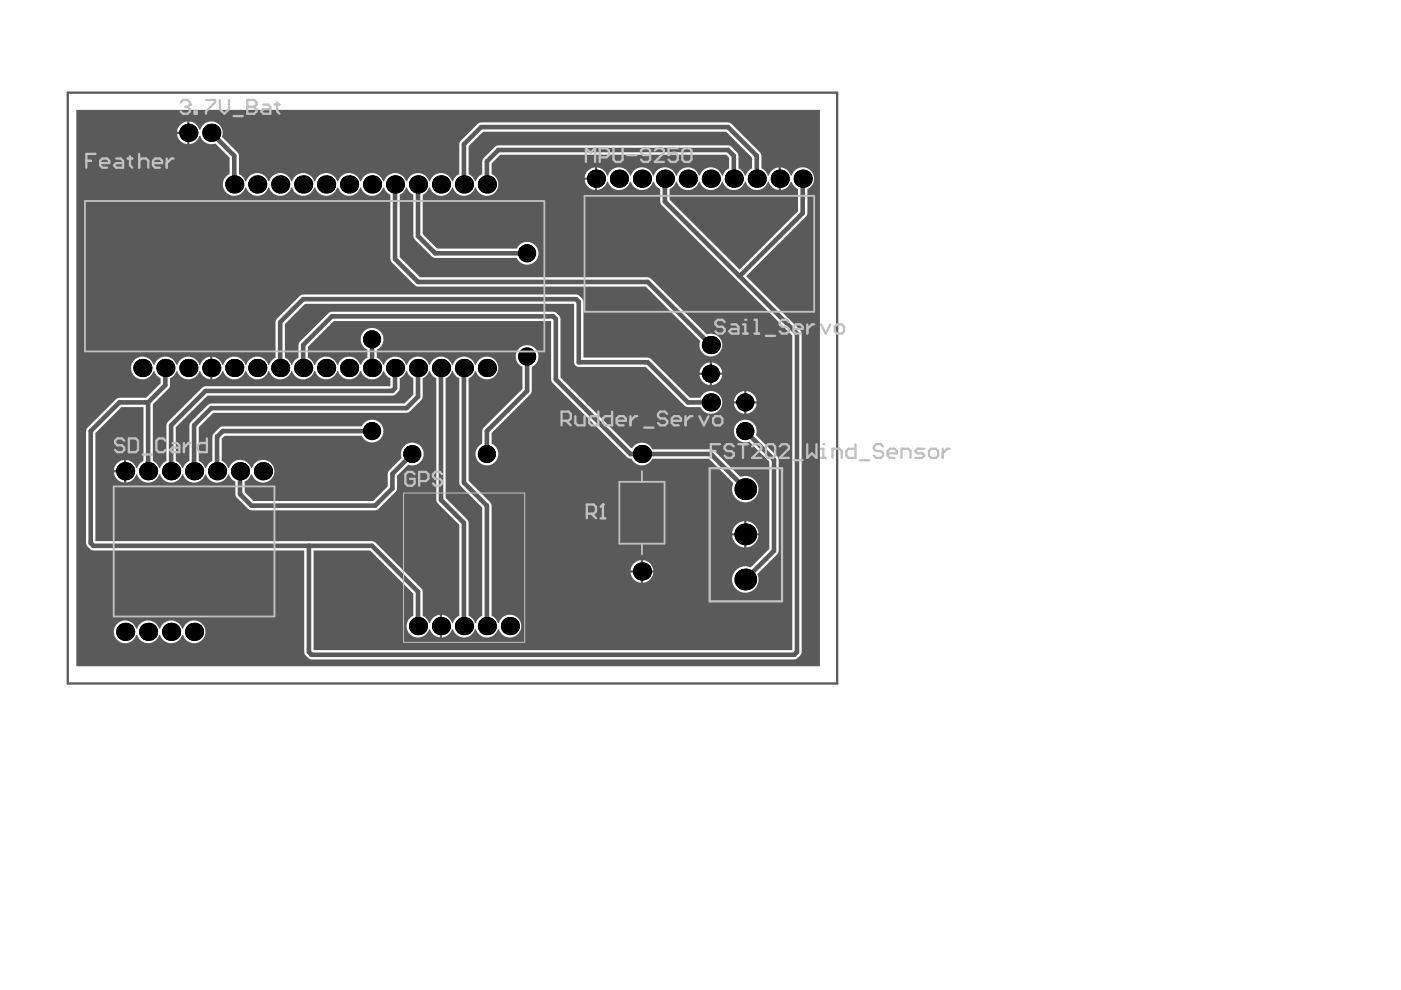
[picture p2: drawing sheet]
<svg xmlns="http://www.w3.org/2000/svg" width="297mm" height="210mm" viewBox="0 0 297 210" stroke-linecap="round" stroke-linejoin="round" font-family="sans-serif">
<path d="M14.4 19.6h163.1v125.3h-163.1z" fill="none" stroke="#5a5a5a" stroke-width=".49"/>
<g fill="#5a5a5a">
<path d="M37.3 90.6l6.7-6.7h39.2a2.01 2.01 0 0 0 1.5-1.6v-2.1a2.26 2.26 0 0 0 1.4-1.5h.2a2.26 2.26 0 0 0 1.3 1.5v3.5l-1.8 1.8-41.4 .1-4.2 4.2v7.9a2.26 2.26 0 0 0-1.4 1.5h-.2a2.26 2.26 0 0 0-1.3-1.5z"/>
<path d="M95.8 78.7h.3a2.26 2.26 0 0 0 1.3 1.5v22.1l.3 .7 4.5 4.6v22.9a2.26 2.26 0 0 0-1.3 1.6h-.2a2.26 2.26 0 0 0-1.3-1.6v-19.6l-.3-.7-4.6-4.6v-25.4a2.26 2.26 0 0 0 1.3-1.5z"/>
<path d="M99.4 31l3-3.1h51.6l5.5 5.5v2.3a2.26 2.26 0 0 0-1.4 1.5h-.2a2.26 2.26 0 0 0-1.3-1.5v-2.7a3.4 3.4 0 0 0-1.9-2.1l-49-.1-.7 .3-2.7 2.8-.1 3a2.26 2.26 0 0 0-1.3 1.5h-.2a2.26 2.26 0 0 0-1.3-1.5z"/>
<path d="M16.2 23.3h157.6v118h-157.6zM40.2 25.8v4.8a2.34 2.34 0 0 0 2-1.8h.3l.1 .3a2.41 2.41 0 0 0 3.1 1.3l3 3v3.5a2.41 2.41 0 0 0-.6 4 2.41 2.41 0 0 0 3.9-1.1h.2l.1 .2a2.41 2.41 0 0 0 2.4 1.5 2.41 2.41 0 0 0 2.1-1.7h.3l.1 .2a2.41 2.41 0 0 0 2.3 1.5 2.41 2.41 0 0 0 2.2-1.7h.3v.2a2.41 2.41 0 0 0 2.4 1.5 2.41 2.41 0 0 0 2.2-1.7h.2l.1 .2a2.41 2.41 0 0 0 2.4 1.5 2.41 2.41 0 0 0 2.2-1.7h.2l.1 .2a2.41 2.41 0 0 0 2.3 1.5 2.41 2.41 0 0 0 2.2-1.7h.3v.2a2.41 2.41 0 0 0 2.4 1.5 2.41 2.41 0 0 0 2.2-1.7h.2l.4 .8 1 .7v14l5.4 5.4 48.7 .1 11.6 11.5-.2 .5a2.42 2.42 0 0 0 2.5 2.8 2.42 2.42 0 0 0 2.3-2.9 2.42 2.42 0 0 0-3.2-1.8l-12.2-12-48.7-.1-4.3-4.3v-13.2a2.26 2.26 0 0 0 1.4-1.5h.2l.4 .8 .9 .7 .1 9.1 4.2 4.2 17.7 .1a2.42 2.42 0 0 0 3.7 .9 2.42 2.42 0 0 0 0-3.8 2.42 2.42 0 0 0-3.7 .9h-16.9l-3.1-3.1v-8.3l.9-.7 .4-.8h.3a2.4 2.4 0 0 0 2.3 1.7 2.4 2.4 0 0 0 2.3-1.7h.3v.2a2.41 2.41 0 0 0 2.4 1.5 2.41 2.41 0 0 0 2.2-1.7h.2l.1 .2a2.42 2.42 0 0 0 3.9 .9 2.42 2.42 0 0 0-.7-4v-2.2l1.9-1.9h47.9l.6 .6v2.3l-.9 .7-.4 .8h-.3a2.4 2.4 0 0 0-2.3-1.7 2.4 2.4 0 0 0-2.3 1.7h-.2l-.1-.2a2.41 2.41 0 0 0-2.4-1.5 2.41 2.41 0 0 0-2.2 1.7h-.2l-.1-.2a2.41 2.41 0 0 0-2.4-1.5 2.41 2.41 0 0 0-2.1 1.7h-.3l-.1-.2a2.41 2.41 0 0 0-2.3-1.5 2.41 2.41 0 0 0-2.2 1.7h-.3v-.2a2.41 2.41 0 0 0-2.4-1.5 2.41 2.41 0 0 0-2.2 1.7h-.2l-.1-.2a2.4 2.4 0 0 0-2-1.5v4.8a2.34 2.34 0 0 0 2.1-1.7h.2l.1 .2a2.41 2.41 0 0 0 2.4 1.5 2.41 2.41 0 0 0 2.1-1.7h.3l.1 .2a2.41 2.41 0 0 0 2.3 1.5 2.41 2.41 0 0 0 2.2-1.7h.3l.3 .8 1 .7v2.7l.3 .7 27.7 27.6v66.7h-101.5v-21.1h12l9.1 9.2v4.6a2.41 2.41 0 0 0-.6 4.1 2.41 2.41 0 0 0 3.9-1.2h.3l.1 .3a2.4 2.4 0 0 0 2 1.5v-4.9a2.34 2.34 0 0 0-2.1 1.8h-.3l-.4-.8-.9-.8v-5l-.3-.7-10-10-59.1-.1v-22.9l5.5-5.5h4.7v11.4a2.26 2.26 0 0 0-1.3 1.5h-.3v-.2a2.4 2.4 0 0 0-2-1.5v4.8a2.34 2.34 0 0 0 2-1.7h.3l.1 .2a2.41 2.41 0 0 0 2.3 1.5 2.41 2.41 0 0 0 2.2-1.7h.3v.2a2.41 2.41 0 0 0 2.4 1.5 2.41 2.41 0 0 0 2.2-1.7h.2l.1 .2a2.41 2.41 0 0 0 2.4 1.5 2.41 2.41 0 0 0 2.2-1.7h.2l.1 .2a2.41 2.41 0 0 0 2.3 1.5 2.41 2.41 0 0 0 2.2-1.7h.3l.4 .8 .9 .7 .1 3.1 2.9 2.9 26.6 .1 .7-.3 3.7-3.6 .3-.7v-2.7l2.4-2.4 .5 .2a2.42 2.42 0 0 0 2.7-2.5 2.42 2.42 0 0 0-2.9-2.3 2.42 2.42 0 0 0-1.8 3.2l-2.8 3-.1 3-3.1 3.1h-25.4l-1.8-1.8v-2.3a2.26 2.26 0 0 0 1.3-1.5h.2l.1 .2a2.42 2.42 0 0 0 3.8 1 2.42 2.42 0 0 0-.2-3.9 2.42 2.42 0 0 0-3.7 1.3h-.2l-.1-.2a2.41 2.41 0 0 0-2.3-1.5 2.41 2.41 0 0 0-2.2 1.7h-.3l-.4-.8-.9-.7v-4.7l.6-.6h29.1a2.42 2.42 0 0 0 3.7 .9 2.42 2.42 0 0 0 0-3.8 2.42 2.42 0 0 0-3.7 .9l-29.8 .1a3.4 3.4 0 0 0-1.9 2.1v5.1l-.9 .7-.4 .8h-.2a2.26 2.26 0 0 0-1.4-1.5v-7.1l3.1-3.1h41l.7-.3 2.6-2.7 .1-4.3 .9-.7 .4-.8h.3a2.26 2.26 0 0 0 1.3 1.5v25.8l.3 .7 4.6 4.6v19.2l-1 .8-.3 .8h-.3a2.34 2.34 0 0 0-2.1-1.8v4.9a2.34 2.34 0 0 0 2.1-1.8h.3v.3a2.41 2.41 0 0 0 2.4 1.5 2.41 2.41 0 0 0 2.2-1.8h.2l.1 .3a2.41 2.41 0 0 0 2.4 1.5 2.41 2.41 0 0 0 2.1-1.8h.3l.1 .3a2.42 2.42 0 0 0 3.7 1 2.42 2.42 0 0 0-.1-3.9 2.42 2.42 0 0 0-3.7 1.3h-.3l-.3-.8-1-.8v-23.7l-4.8-4.9v-21.7a2.26 2.26 0 0 0 1.3-1.5h.2l.1 .2a2.42 2.42 0 0 0 3.8 1 2.42 2.42 0 0 0-.2-3.9 2.42 2.42 0 0 0-3.7 1.4h-.2l-.1-.3a2.41 2.41 0 0 0-2.4-1.5 2.41 2.41 0 0 0-2.1 1.8h-.3l-.1-.3a2.41 2.41 0 0 0-2.3-1.5 2.41 2.41 0 0 0-2.2 1.8h-.3v-.3a2.41 2.41 0 0 0-2.4-1.5 2.41 2.41 0 0 0-2.2 1.8h-.2l-.1-.3a2.41 2.41 0 0 0-2.4-1.5 2.41 2.41 0 0 0-2.2 1.8h-.2l-.4-.9-.9-.7v-1.7a2.42 2.42 0 0 0 .9-3.7 2.42 2.42 0 0 0-3.8 0 2.42 2.42 0 0 0 .9 3.7v1.7l-.9 .7-.4 .9h-.3a2.4 2.4 0 0 0-2.3-1.8 2.4 2.4 0 0 0-2.3 1.8h-.2l-.1-.3a2.41 2.41 0 0 0-2.4-1.5 2.41 2.41 0 0 0-2.2 1.8h-.2l-.4-.9-.9-.7v-2.2l5.5-5.5h46l.1 12.7 16.1 16.2 .3 .2 .6 .1 .3 .4a2.42 2.42 0 0 0 4.1-.4h12l5.2 5.2a2.81 2.81 0 0 0 2 4 2.81 2.81 0 0 0 3.3-3.1 2.81 2.81 0 0 0-3.8-2.3l-5.9-5.8h-12.8a2.4 2.4 0 0 0-4.2-.3h-.3l-15-15v-12.7a2.16 2.16 0 0 0-1.5-1.2l-47.3 .1-6.4 6.3-.3 .7v2.6l-.9 .7-.4 .9h-.3a2.26 2.26 0 0 0-1.3-1.6v-7.1l4.3-4.3h57v12.4a.99 .99 0 0 0 1 1h14.2l8.2 8.2 .7 .3h2.7l.3 .5a2.42 2.42 0 0 0 3.7 .2 2.42 2.42 0 0 0-.4-3.7 2.42 2.42 0 0 0-3.6 1h-2.2l-8.6-8.4-14-.1v-11.8a2.01 2.01 0 0 0-1.6-1.6l-58.2 .1-5.4 5.4-.1 7.9-.9 .7-.4 .9h-.3a2.4 2.4 0 0 0-2.3-1.8 2.4 2.4 0 0 0-2.3 1.8h-.2l-.1-.3a2.41 2.41 0 0 0-2.4-1.5 2.41 2.41 0 0 0-2.1 1.8h-.3l-.1-.3a2.4 2.4 0 0 0-2-1.5v4.8a2.34 2.34 0 0 0 2.1-1.7h.3v.2a2.41 2.41 0 0 0 2.4 1.5 2.41 2.41 0 0 0 2.2-1.7h.2l.1 .2a2.41 2.41 0 0 0 2.4 1.5 2.41 2.41 0 0 0 2.1-1.7h.3l.1 .2a2.41 2.41 0 0 0 2.3 1.5 2.41 2.41 0 0 0 2.2-1.7h.3v.2a2.41 2.41 0 0 0 2.4 1.5 2.41 2.41 0 0 0 2.2-1.7h.2l.1 .2a2.41 2.41 0 0 0 2.4 1.5 2.41 2.41 0 0 0 2.2-1.7h.2l.1 .2a2.41 2.41 0 0 0 2.3 1.5 2.41 2.41 0 0 0 2.2-1.7h.3v.2a2.41 2.41 0 0 0 2.4 1.5 2.41 2.41 0 0 0 2.2-1.7h.2l.4 .8 1 .7v1.7l-39.6 .1-7.8 7.8-.1 7.9-.9 .7-.4 .8h-.3a2.26 2.26 0 0 0-1.3-1.5v-12l3.4-3.3 .3-.7v-1.5l.9-.7 .4-.8h.2a2.4 2.4 0 0 0 2.3 1.7 2.4 2.4 0 0 0 2.3-1.7h.3l.1 .2a2.4 2.4 0 0 0 2 1.5v-4.8a2.34 2.34 0 0 0-2.1 1.8h-.3v-.3a2.41 2.41 0 0 0-2.4-1.5 2.41 2.41 0 0 0-2.2 1.8h-.2l-.1-.3a2.41 2.41 0 0 0-2.4-1.5 2.41 2.41 0 0 0-2.1 1.8h-.3l-.1-.3a2.42 2.42 0 0 0-3.7-1 2.42 2.42 0 0 0 .1 3.9 2.42 2.42 0 0 0 3.7-1.3h.3l.3 .8 1 .7v1.1l-3.1 3-6.1 .1-6.6 6.6-.1 24.2a2.01 2.01 0 0 0 1.6 1.5h44.7v21.6a2.01 2.01 0 0 0 1.6 1.5l102.7-.1a2.16 2.16 0 0 0 1.2-1.4v-67.6l-.3-.7-11.5-11.4 12.7-12.7 .3-.7v-5.1a2.41 2.41 0 0 0 .6-4 2.41 2.41 0 0 0-3.9 1.1h-.3v-.2a2.4 2.4 0 0 0-2-1.5v4.8a2.34 2.34 0 0 0 2-1.7h.3l.4 .8 .9 .7v4.7l-12.4 12.4-14.8-14.9v-2.2l.9-.7 .4-.8h.2a2.4 2.4 0 0 0 2.3 1.7 2.4 2.4 0 0 0 2.4-1.7h.2l.1 .2a2.41 2.41 0 0 0 2.3 1.5 2.41 2.41 0 0 0 2.2-1.7h.3v.2a2.41 2.41 0 0 0 2.4 1.5 2.41 2.41 0 0 0 2.2-1.7h.2l.1 .2a2.41 2.41 0 0 0 2.4 1.5 2.41 2.41 0 0 0 2.2-1.7h.2l.1 .2a2.4 2.4 0 0 0 2 1.5v-4.8a2.34 2.34 0 0 0-2.1 1.7h-.2l-.4-.8-1-.7v-2.7l-.2-.7-6.1-6.1-.7-.2h-52.4l-.7 .2-3.9 4v6.7a2.26 2.26 0 0 0-1.3 1.5h-.3l-.1-.2a2.41 2.41 0 0 0-2.3-1.5 2.41 2.41 0 0 0-2.2 1.7h-.3v-.2a2.41 2.41 0 0 0-2.4-1.5 2.41 2.41 0 0 0-2.2 1.7h-.2l-.1-.2a2.41 2.41 0 0 0-2.4-1.5 2.41 2.41 0 0 0-2.2 1.7h-.2l-.1-.2a2.41 2.41 0 0 0-2.3-1.5 2.41 2.41 0 0 0-2.2 1.7h-.3v-.2a2.41 2.41 0 0 0-2.4-1.5 2.41 2.41 0 0 0-2.2 1.7h-.2l-.1-.2a2.41 2.41 0 0 0-2.4-1.5 2.41 2.41 0 0 0-2.2 1.7h-.2l-.1-.2a2.41 2.41 0 0 0-2.3-1.5 2.41 2.41 0 0 0-2.2 1.7h-.3l-.1-.2a2.41 2.41 0 0 0-2.3-1.5 2.41 2.41 0 0 0-2.2 1.7h-.3v-.2a2.41 2.41 0 0 0-2.4-1.5 2.41 2.41 0 0 0-2.2 1.7h-.2l-.4-.8-.9-.7-.1-4.3-3.5-3.6 .1-.5a2.41 2.41 0 0 0-1.9-2.7 2.41 2.41 0 0 0-2.8 1.7h-.3v-.3a2.4 2.4 0 0 0-2-1.4zM38 26.7l-.5 1.2h2.2v-2.1a2.35 2.35 0 0 0-1.7 .9zM37.5 28.4a2.39 2.39 0 0 0 2.2 2.2v-2.2zM124.4 36.4l-.4 1.2h2.1v-2.1a2.35 2.35 0 0 0-1.7 .9zM124 38.1a2.39 2.39 0 0 0 2.1 2.2v-2.2zM151 76.8v2.2h2.1a2.39 2.39 0 0 0-2.1-2.2zM148.8 77.8l-.5 1.2h2.2v-2.2a2.35 2.35 0 0 0-1.7 1zM151 79.5v2.1a2.39 2.39 0 0 0 2.1-2.1zM148.3 79.5a2.39 2.39 0 0 0 2.2 2.1v-2.1zM158.3 82.9v2.2h2.1a2.39 2.39 0 0 0-2.1-2.2zM156.1 83.8l-.5 1.3h2.2v-2.2a2.35 2.35 0 0 0-1.7 .9zM158.3 85.6v2.1a2.39 2.39 0 0 0 2.1-2.1zM155.6 85.6a2.39 2.39 0 0 0 2.2 2.1v-2.1zM109.8 74.1a2.41 2.41 0 0 0 1 3.7v4.7l-8.3 8.2-.3 .7v2.7a2.42 2.42 0 0 0-.9 3.7 2.42 2.42 0 0 0 3.8 0 2.42 2.42 0 0 0-.9-3.7v-2.3l8.5-8.5v-5.5a2.42 2.42 0 0 0 1-3.7 2.42 2.42 0 0 0-3.9 0zM24.6 98.4l-.5 1.3h2.2v-2.2a2.35 2.35 0 0 0-1.7 .9zM24.1 100.2a2.39 2.39 0 0 0 2.2 2.1v-2.1zM158.3 110.5v2.5h2.5a2.75 2.75 0 0 0-2.5-2.5zM155.8 111.6l-.4 .6-.2 .8h2.6v-2.5a2.71 2.71 0 0 0-2 1.1zM158.3 113.5v2.6a2.75 2.75 0 0 0 2.5-2.6zM155.2 113.5a2.75 2.75 0 0 0 2.6 2.6v-2.6zM156.1 89.9a2.42 2.42 0 0 0 0 2.9 2.42 2.42 0 0 0 2.8 .9l4.2 4.2v18.5l-3.9 3.9a2.81 2.81 0 0 0-4 2.2 2.81 2.81 0 0 0 3.2 3.2 2.81 2.81 0 0 0 2.2-4l4.2-4.2 .3-.7v-19.3l-.3-.7-4.5-4.5a2.42 2.42 0 0 0-1.1-3 2.42 2.42 0 0 0-3.1 .6zM136.3 118.8v2.1h2.2a2.39 2.39 0 0 0-2.2-2.1zM134.2 119.7l-.5 1.2h2.2v-2.1a2.35 2.35 0 0 0-1.7 .9zM136.3 121.4v2.2a2.39 2.39 0 0 0 2.2-2.2zM133.7 121.4a2.39 2.39 0 0 0 2.2 2.2v-2.2zM24.6 132.5a2.42 2.42 0 0 0 .8 3.6 2.42 2.42 0 0 0 3.4-1.5h.3a2.4 2.4 0 0 0 2.3 1.8 2.4 2.4 0 0 0 2.3-1.8h.3a2.4 2.4 0 0 0 2.3 1.8 2.4 2.4 0 0 0 2.3-1.8h.2a2.41 2.41 0 0 0 3.8 1.3 2.41 2.41 0 0 0 0-3.9 2.41 2.41 0 0 0-3.8 1.3h-.2a2.4 2.4 0 0 0-2.3-1.8 2.4 2.4 0 0 0-2.3 1.8h-.3a2.4 2.4 0 0 0-2.3-1.8 2.4 2.4 0 0 0-2.3 1.8h-.3a2.4 2.4 0 0 0-1.8-1.7 2.4 2.4 0 0 0-2.4 .9z"/>
</g>
<g fill="none" stroke="#5a5a5a" stroke-width=".97">
<path d="M44.8 28.2l4.9 4.8v6.1M83.8 39.1v15.8l4.8 4.9h48.7l13.4 13.4M88.6 39.1v11l3.7 3.6h19.5M141 37.9v4.9l15.8 15.8M155.6 37.9v-4.9l-1.2-1.2h-48.7l-2.5 2.4v4.9M160.5 37.9v-4.9l-6.1-6.1h-52.4l-3.6 3.7v8.5M170.2 37.9v7.3l-13.4 13.4M156.8 58.6l12.2 12.1v67.6l-.6 .5h-102.3l-.6-.5v-22.6M35.1 78v3.7l-3.7 3.6M59.4 78v-9.7l4.9-4.9h57.8l.6 .6v12.8h14.6l8.5 8.5h4.9M64.3 78v-4.8l6.1-6.1h46.9l.5 .5v12.9l15.9 15.8h17l7.3 7.3M78.9 71.9v6.1"/>
<path d="M83.8 78v4.3l-.6 .6h-39.6l-7.3 7.3v9.7M88.6 78v6.1l-2.4 2.4h-41.4l-3.7 3.7v9.7M93.5 78v28l4.9 4.9v21.9M98.4 78v24.3l4.8 4.9v25.6M111.8 75.6v7.3l-8.6 8.5v4.9M31.4 85.3v14.6M31.4 85.3h-6.1l-6.1 6.1v23.8l.6 .5h59.1l9.7 9.8v7.3M78.9 91.4h-31.7l-1.2 1.2v7.3M87.4 96.3l-4.2 4.2v3.1l-3.7 3.6h-26.2l-2.4-2.4v-4.9M158 91.4l6.1 6.1v19.3l-6.1 6.1"/>
</g>
<g fill="#000">
<circle cx="39.9" cy="28.2" r="1.92"/>
<circle cx="44.8" cy="28.2" r="1.92"/>
<circle cx="49.7" cy="39.1" r="1.92"/>
<circle cx="54.5" cy="39.1" r="1.92"/>
<circle cx="59.4" cy="39.1" r="1.92"/>
<circle cx="64.3" cy="39.1" r="1.92"/>
<circle cx="69.1" cy="39.1" r="1.92"/>
<circle cx="74" cy="39.1" r="1.92"/>
<circle cx="78.9" cy="39.1" r="1.92"/>
<circle cx="83.8" cy="39.1" r="1.92"/>
<circle cx="88.6" cy="39.1" r="1.92"/>
<circle cx="93.5" cy="39.1" r="1.92"/>
<circle cx="98.4" cy="39.1" r="1.92"/>
<circle cx="103.2" cy="39.1" r="1.92"/>
<circle cx="126.4" cy="37.9" r="1.92"/>
<circle cx="131.2" cy="37.9" r="1.92"/>
<circle cx="136.1" cy="37.9" r="1.92"/>
<circle cx="141" cy="37.9" r="1.92"/>
<circle cx="145.8" cy="37.9" r="1.92"/>
<circle cx="150.7" cy="37.9" r="1.92"/>
<circle cx="155.6" cy="37.9" r="1.92"/>
<circle cx="160.5" cy="37.9" r="1.92"/>
<circle cx="165.3" cy="37.9" r="1.92"/>
<circle cx="170.2" cy="37.9" r="1.92"/>
<circle cx="111.8" cy="53.7" r="1.92"/>
<circle cx="30.2" cy="78" r="1.92"/>
<circle cx="35.1" cy="78" r="1.92"/>
<circle cx="39.9" cy="78" r="1.92"/>
<circle cx="44.8" cy="78" r="1.92"/>
<circle cx="49.7" cy="78" r="1.92"/>
<circle cx="54.5" cy="78" r="1.92"/>
<circle cx="59.4" cy="78" r="1.92"/>
<circle cx="64.3" cy="78" r="1.92"/>
<circle cx="69.1" cy="78" r="1.92"/>
<circle cx="74" cy="78" r="1.92"/>
<circle cx="78.9" cy="78" r="1.92"/>
<circle cx="78.9" cy="71.9" r="1.92"/>
<circle cx="83.8" cy="78" r="1.92"/>
<circle cx="88.6" cy="78" r="1.92"/>
<circle cx="93.5" cy="78" r="1.92"/>
<circle cx="98.4" cy="78" r="1.92"/>
<circle cx="103.2" cy="78" r="1.92"/>
<circle cx="111.8" cy="75.6" r="1.92"/>
<circle cx="150.7" cy="73.2" r="1.92"/>
<circle cx="150.7" cy="79.2" r="1.92"/>
<circle cx="26.5" cy="99.9" r="1.92"/>
<circle cx="31.4" cy="99.9" r="1.92"/>
<circle cx="36.3" cy="99.9" r="1.92"/>
<circle cx="41.1" cy="99.9" r="1.92"/>
<circle cx="46" cy="99.9" r="1.92"/>
<circle cx="50.9" cy="99.9" r="1.92"/>
<circle cx="55.8" cy="99.9" r="1.92"/>
<circle cx="78.9" cy="91.4" r="1.92"/>
<circle cx="87.4" cy="96.3" r="1.92"/>
<circle cx="103.2" cy="96.3" r="1.92"/>
<circle cx="136.1" cy="96.3" r="1.92"/>
<circle cx="150.7" cy="85.3" r="1.92"/>
<circle cx="158" cy="91.4" r="1.92"/>
<circle cx="158" cy="85.3" r="1.92"/>
<circle cx="158" cy="103.7" r="2.3"/>
<circle cx="158" cy="113.3" r="2.3"/>
<circle cx="26.5" cy="134" r="1.92"/>
<circle cx="31.4" cy="134" r="1.92"/>
<circle cx="36.3" cy="134" r="1.92"/>
<circle cx="41.1" cy="134" r="1.92"/>
<circle cx="88.6" cy="132.8" r="1.92"/>
<circle cx="93.5" cy="132.8" r="1.92"/>
<circle cx="98.4" cy="132.8" r="1.92"/>
<circle cx="103.2" cy="132.8" r="1.92"/>
<circle cx="108.1" cy="132.8" r="1.92"/>
<circle cx="136.1" cy="121.2" r="1.92"/>
<circle cx="158" cy="122.9" r="2.3"/>
</g>
<path d="M150.5 99.3h15.3v28.2h-15.3zM124.4 108.9h1.5l.5-.5v-.9l-.5-.5h-1.5v2.9M125.4 108.9l1 1M127.3 109.9h1M127.8 107v2.9" fill="none" stroke="#c0c0c0" stroke-width=".49"/>
<path d="M18 42.6h97.4v31.9h-97.4zM123.9 41.5h48.7v24.6h-48.7zM136.1 99.9v2.3M24.1 103.1h34.1v27.6h-34.1zM131.3 102.2h9.6v13.1h-9.6zM136.1 115.3v2.2" fill="none" stroke="#c0c0c0" stroke-width=".38"/>
<path d="M85.6 104.5h25.6v31.7h-25.6z" fill="none" stroke="#c0c0c0" stroke-width=".21"/>
<circle cx="127.8" cy="107" r=".24" fill="#c0c0c0"/>
<g fill="none" stroke="#c0c0c0" stroke-width=".49">
<path d="M18.3 34.1h1M20.3 32.6h-2v3M21.2 34.6h2v-.5l-.5-.5h-1l-.5 .5v1l.5 .5h1M24.6 33.6h1l.5 .5v1.5h-1.5l-.4-.5 .4-.5h1.5M27.1 33.6h.9M27.6 33.1v2l.4 .5M29.5 34.1l.5-.5h1l.5 .5v1.5M29.5 32.6v3M32.4 34.6h2v-.5l-.5-.5h-1l-.5 .5v1l.5 .5h1M35.3 33.6v2M36.8 33.6h-.5l-1 1M153.6 68.3l-.4-.5h-1l-.5 .5v.5l.5 .5h1l.4 .5v.4l-.4 .5h-1l-.5-.5"/>
<path d="M155.1 68.8h1l.5 .5v1.4h-1.5l-.5-.5 .5-.4h1.5M157.5 70.7h1M157.5 68.8h.5v1.9M26.3 93.4l-.4-.4h-1l-.5 .4v.5l.5 .5h1l.4 .5v.5l-.4 .5h-1l-.5-.5M27.3 93h1.5l.5 .4v2l-.5 .5h-1.5zM30.2 96.4h2M35.1 93.4l-.5-.4h-1l-.4 .4v2l.4 .5h1l.5-.5M36.6 93.9h.9l.5 .5v1.5h-1.4l-.5-.5 .5-.5h1.4M39 93.9v2M40.5 93.9h-.5l-1 1M43.9 93v2.9h-1.5l-.5-.5v-1l.5-.5h1.5M127.8 107l-.5 .5"/>
</g>
<circle cx="158" cy="67.8" r=".24" fill="#c0c0c0"/>
<g fill="none" stroke="#c0c0c0" stroke-width=".49">
<path d="M38.3 21.7l.5-.5h1l.5 .5v.5M124.2 34.3v-2.9l1 1 1-1v2.9M127.1 33.4h1.5l.5-.5v-1l-.5-.5h-1.5v2.9M130.1 31.4v2.5l.5 .4h.9l.5-.4v-2.5M133 32.9h1.9M137.9 32.9h-1.5l-.5-.5v-.5l.5-.5h1l.5 .5v2l-.5 .4h-1l-.5-.4M138.8 31.9l.5-.5h1l.5 .5v.5l-2 1.9h2M143.7 31.4h-2v1.5l1-.5h.5l.5 .5v1l-.5 .4h-1l-.5-.4M144.7 31.9l.5-.5h.9l.5 .5v2l-.5 .4h-.9l-.5-.4zM160 70.7h.9M160 67.8h.5v2.9M162.4 71.2h1.9"/>
<path d="M167.3 68.3l-.5-.5h-1l-.5 .5v.5l.5 .5h1l.5 .5v.4l-.5 .5h-1l-.5-.5M168.2 69.8h2v-.5l-.5-.5h-1l-.5 .5v.9l.5 .5h1M171.2 68.8v1.9M172.6 68.8h-.5l-.9 1M174.1 68.8l1 1.9 .9-1.9M177 69.3l.5-.5h1l.5 .5v.9l-.5 .5h-1l-.5-.5zM119.1 89.2h1.4l.5-.5v-.9l-.5-.5h-1.4v2.9M120 89.2l1 1M122 88.2v1.5l.5 .5h1.4v-2M126.9 87.3v2.9h-1.5l-.5-.5v-1l.5-.5h1.5M129.8 87.3v2.9h-1.5l-.5-.5v-1l.5-.5h1.5M130.7 89.2h2v-.5l-.5-.5h-1l-.5 .5v1l.5 .5h1"/>
<path d="M133.7 88.2v2M135.1 88.2h-.5l-.9 1M136.6 90.7h1.9M141.5 87.8l-.5-.5h-1l-.5 .5v.4l.5 .5h1l.5 .5v.5l-.5 .5h-1l-.5-.5M142.4 89.2h2v-.5l-.5-.5h-1l-.5 .5v1l.5 .5h1M145.4 88.2v2M146.8 88.2h-.5l-.9 1M148.3 88.2l.9 2 1-2M151.2 88.7l.5-.5h1l.4 .5v1l-.4 .5h-1l-.5-.5zM87.9 100.5l-.5-.4h-1l-.5 .4v2l.5 .5h1l.5-.5v-1h-1M88.9 102h1.4l.5-.5v-1l-.5-.4h-1.4v2.9M93.7 100.5l-.5-.4h-.9l-.5 .4v.5l.5 .5h.9l.5 .5v.5l-.5 .5h-.9l-.5-.5"/>
</g>
<circle cx="40.3" cy="22.2" r=".24" fill="#c0c0c0"/>
<path d="M39.3 22.7h.5M39.8 22.7l.5 .4v.5l-.5 .5h-1l-.5-.5M40.3 22.2l-.5 .5M41.2 23.6h.5v.5h-.5zM43.7 21.2h1.9v.5l-1.9 1.9v.5M46.6 21.2v1.9l1 1 .9-1v-1.9M49.5 24.6h2M52.4 21.2v2.9h1.5l.5-.5v-.5l-.5-.4h-1.5" fill="none" stroke="#c0c0c0" stroke-width=".49"/>
<circle cx="52.4" cy="22.7" r=".24" fill="#c0c0c0"/>
<g fill="none" stroke="#c0c0c0" stroke-width=".49">
<path d="M52.4 21.2h1.5l.5 .5v.5l-.5 .5h-1.5M55.8 22.2h1l.5 .5v1.4h-1.5l-.4-.5 .4-.5h1.5M58.3 22.2h1M58.8 21.7v1.9l.5 .5M150.7 95.6h1M152.7 94.2h-2v2.9M155.6 94.7l-.5-.5h-1l-.5 .5v.4l.5 .5h1l.5 .5v.5l-.5 .5h-1l-.5-.5M156.6 94.2h1.9M157.5 94.2v2.9M159.5 94.7l.5-.5h.9l.5 .5v.4l-1.9 2h1.9M162.4 94.7l.5-.5h1l.4 .5v1.9l-.4 .5h-1l-.5-.5zM165.3 94.7l.5-.5h1l.5 .5v.4l-2 2h2"/>
<path d="M168.2 97.6h2M171.2 94.2v2.9l.9-1 1 1v-2.9M174.1 97.1h1M174.1 95.1h.5v2"/>
</g>
<circle cx="174.6" cy="94.2" r=".24" fill="#c0c0c0"/>
<path d="M176.5 97.1v-2h1.5l.5 .5v1.5M181.4 94.2v2.9h-1.5l-.5-.5v-1l.5-.5h1.5M182.4 97.6h1.9M187.2 94.7l-.5-.5h-.9l-.5 .5v.4l.5 .5h.9l.5 .5v.5l-.5 .5h-.9l-.5-.5M188.2 96.1h1.9v-.5l-.4-.5h-1l-.5 .5v1l.5 .5h1M191.1 97.1v-2h1.5l.5 .5v1.5M196 95.1h-1.5l-.5 .5 .5 .5h1l.5 .5-.5 .5h-1.5M197 95.6l.4-.5h1l.5 .5v1l-.5 .5h-1l-.4-.5zM199.9 95.1v2M201.3 95.1h-.4l-1 1" fill="none" stroke="#c0c0c0" stroke-width=".49"/>
</svg>
